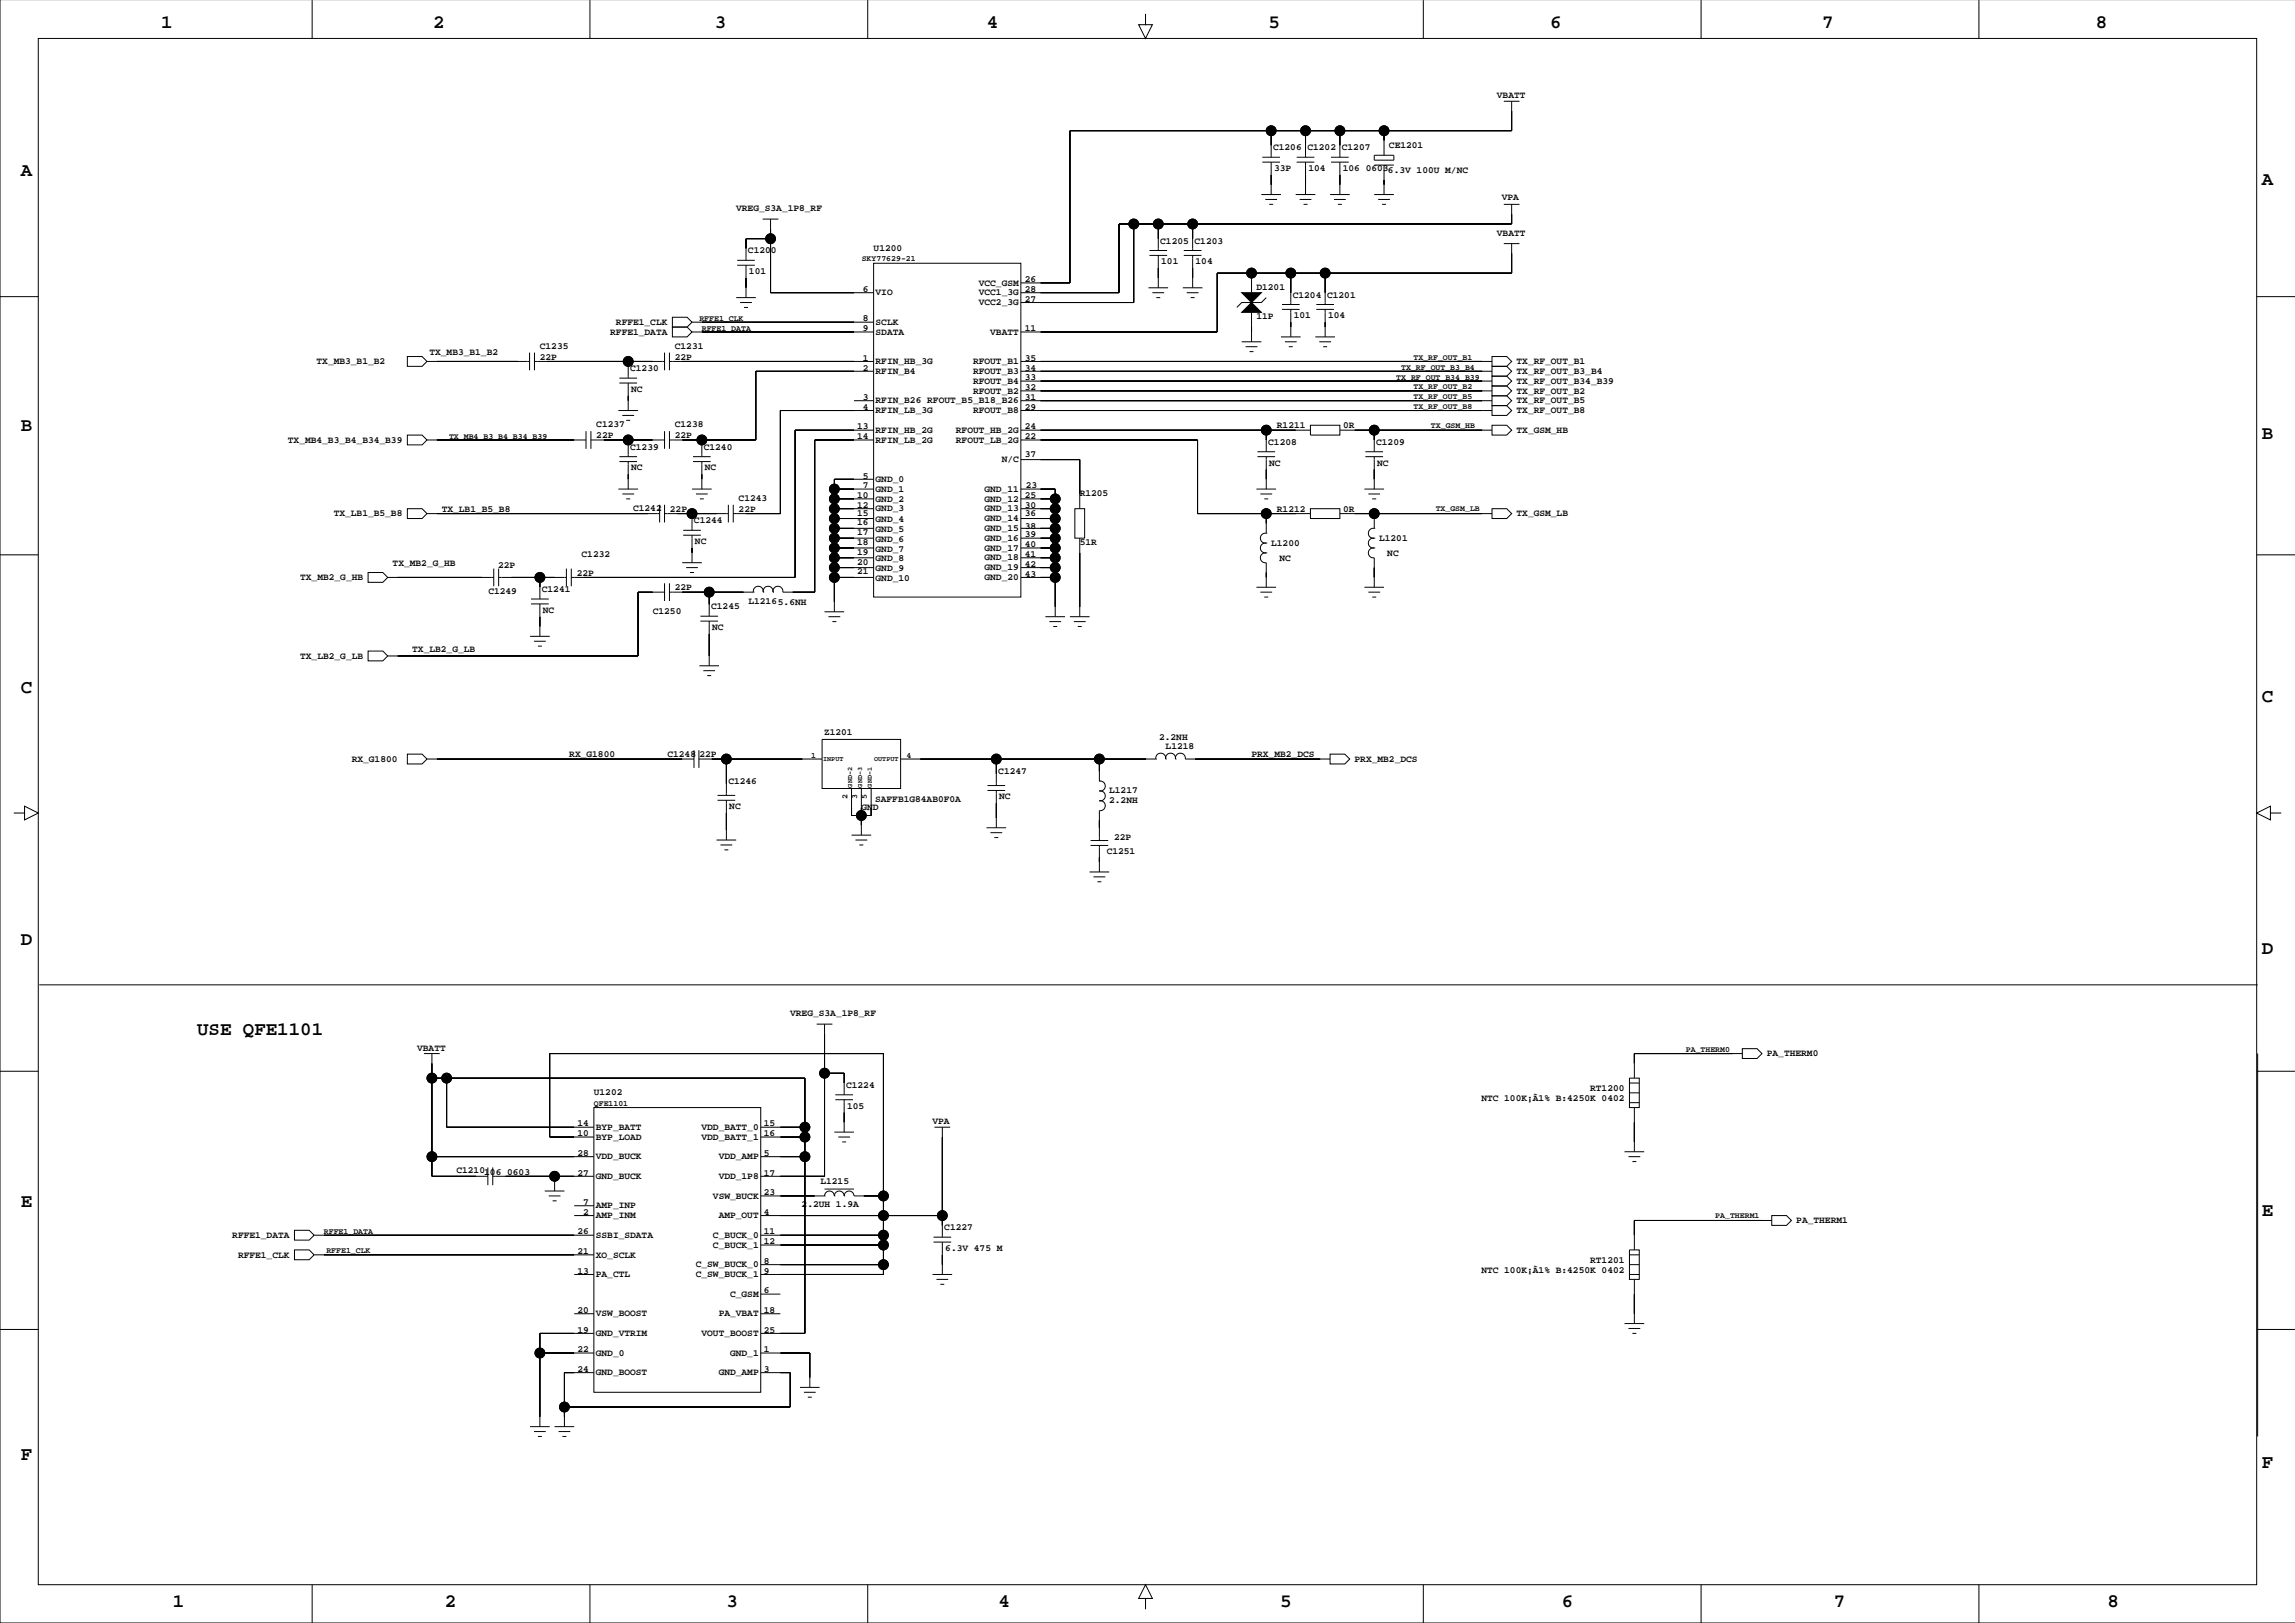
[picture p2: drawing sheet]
<svg xmlns="http://www.w3.org/2000/svg" width="594mm" height="420mm" viewBox="0 0 594 420" stroke-linecap="round" stroke-linejoin="round" font-family="sans-serif">
<defs><g id="words">
<g font-size="4.9">
<text x="41.7" y="7.3">1</text>
<text x="112" y="7.3">2</text>
<text x="184.9" y="7.3">3</text>
<text x="255.3" y="7.3">4</text>
<text x="328.1" y="7.3">5</text>
<text x="401" y="7.3">6</text>
<text x="471.4" y="7.3">7</text>
<text x="542.2" y="7.3">8</text>
<text x="5.4" y="45.6">A</text>
<text x="585.1" y="47.9">A</text>
<text x="5.4" y="111.4">B</text>
<text x="585.1" y="113.7">B</text>
<text x="5.4" y="179.2">C</text>
<text x="585.1" y="181.5">C</text>
<text x="5.4" y="244.4">D</text>
<text x="585.1" y="246.7">D</text>
<text x="51" y="267.8">USE QFE1101</text>
<text x="5.4" y="312.3">E</text>
<text x="585.1" y="314.5">E</text>
<text x="5.4" y="377.5">F</text>
<text x="585.1" y="379.8">F</text>
<text x="44.7" y="415.6">1</text>
<text x="115.1" y="415.6">2</text>
<text x="188" y="415.6">3</text>
<text x="258.3" y="415.6">4</text>
<text x="331.2" y="415.6">5</text>
<text x="404.1" y="415.6">6</text>
<text x="474.4" y="415.6">7</text>
<text x="545.3" y="415.6">8</text>
</g>
<g font-size="2.5">
<text x="387.3" y="25.4">VBATT</text>
<text x="329.4" y="38.9">C1206</text>
<text x="338.3" y="38.9">C1202</text>
<text x="347.1" y="38.9">C1207</text>
<text x="359.3" y="38.4">CE1201</text>
<text x="329.6" y="44.2">33P</text>
<text x="338.5" y="44.2">104</text>
<text x="347.4" y="44.2">106 06036.3V 100U M/NC</text>
<text x="388.5" y="51.8">VPA</text>
<text x="190.5" y="54.6">VREG_S3A_1P8_RF</text>
<text x="193.5" y="65.6">C1200</text>
<text x="226" y="64.8">U1200</text>
<text x="300.2" y="63">C1205</text>
<text x="309" y="63">C1203</text>
<text x="387.3" y="61">VBATT</text>
<text x="193.8" y="70.9">101</text>
<text x="300.4" y="68.3">101</text>
<text x="309.3" y="68.3">104</text>
<text x="223.3" y="75.5">6</text>
<text x="226.5" y="76.4">VIO</text>
<text x="253.2" y="73.9">VCC_GSM</text>
<text x="253.2" y="76.4">VCC1_3G</text>
<text x="265.1" y="75.5">28</text>
<text x="265.1" y="73">26</text>
<text x="325" y="75">D1201</text>
<text x="334.4" y="77">C1204</text>
<text x="343.3" y="77">C1201</text>
<text x="223.3" y="83.1">8</text>
<text x="253.2" y="78.9">VCC2_3G</text>
<text x="265.1" y="78.1">27</text>
<text x="325" y="82.6">11P</text>
<text x="334.7" y="82.3">101</text>
<text x="343.6" y="82.3">104</text>
<text x="157.9" y="86.6">RFFE1_DATA</text>
<text x="159.3" y="84">RFFE1_CLK</text>
<text x="223.3" y="85.7">9</text>
<text x="226.5" y="84">SCLK</text>
<text x="226.5" y="86.6">SDATA</text>
<text x="256.2" y="86.6">VBATT</text>
<text x="265.1" y="85.7">11</text>
<text x="81.9" y="94.2">TX_MB3_B1_B2</text>
<text x="111.1" y="91.8">TX_MB3_B1_B2</text>
<text x="139.7" y="93.1">22P</text>
<text x="139.7" y="90.2">C1235</text>
<text x="174.6" y="93.1">22P</text>
<text x="174.6" y="90.2">C1231</text>
<text x="223.3" y="95.8">2</text>
<text x="223.3" y="93.3">1</text>
<text x="226.5" y="94.2">RFIN_HB_3G</text>
<text x="251.7" y="94.2">RFOUT_B1</text>
<text x="265.1" y="93.3">35</text>
<text x="265.1" y="95.8">34</text>
<text x="392.3" y="94.2">TX_RF_OUT_B1</text>
<text x="163" y="96">C1230</text>
<text x="163.3" y="101.4">NC</text>
<text x="226.5" y="96.7">RFIN_B4</text>
<text x="251.7" y="101.8">RFOUT_B2</text>
<text x="251.7" y="99.3">RFOUT_B4</text>
<text x="251.7" y="96.7">RFOUT_B3</text>
<text x="265.1" y="98.4">33</text>
<text x="265.1" y="100.9">32</text>
<text x="392.3" y="99.3">TX_RF_OUT_B34_B39</text>
<text x="392.3" y="96.7">TX_RF_OUT_B3_B4</text>
<text x="392.3" y="101.8">TX_RF_OUT_B2</text>
<text x="223.3" y="106">4</text>
<text x="223.3" y="103.5">3</text>
<text x="226.5" y="104.3">RFIN_B26 RFOUT_B5_B18_B26</text>
<text x="226.5" y="106.9">RFIN_LB_3G</text>
<text x="251.7" y="106.9">RFOUT_B8</text>
<text x="265.1" y="103.5">31</text>
<text x="265.1" y="106">29</text>
<text x="392.3" y="106.9">TX_RF_OUT_B8</text>
<text x="392.3" y="104.3">TX_RF_OUT_B5</text>
<text x="154.3" y="113.4">22P</text>
<text x="154.3" y="110.5">C1237</text>
<text x="174.6" y="113.4">22P</text>
<text x="174.6" y="110.5">C1238</text>
<text x="221.8" y="113.6">14</text>
<text x="221.8" y="111.1">13</text>
<text x="226.5" y="112">RFIN_HB_2G</text>
<text x="247.3" y="112">RFOUT_HB_2G</text>
<text x="265.1" y="111.1">24</text>
<text x="265.1" y="113.6">22</text>
<text x="330.3" y="110.8">R1211</text>
<text x="347.5" y="110.8">0R</text>
<text x="392.3" y="112">TX_GSM_HB</text>
<text x="74.5" y="114.5">TX_MB4_B3_B4_B34_B39</text>
<text x="163" y="116.3">C1239</text>
<text x="182.1" y="116.3">C1240</text>
<text x="226.5" y="114.5">RFIN_LB_2G</text>
<text x="247.3" y="114.5">RFOUT_LB_2G</text>
<text x="259.1" y="119.6">N/C</text>
<text x="265.1" y="118.1">37</text>
<text x="328.1" y="115.1">C1208</text>
<text x="356" y="115.1">C1209</text>
<text x="163.3" y="121.7">NC</text>
<text x="182.3" y="121.7">NC</text>
<text x="223.3" y="123.8">5</text>
<text x="226.5" y="124.7">GND_0</text>
<text x="328.3" y="120.4">NC</text>
<text x="356.3" y="120.4">NC</text>
<text x="191.1" y="129.5">C1243</text>
<text x="221.8" y="131.4">12</text>
<text x="221.8" y="128.9">10</text>
<text x="223.3" y="126.3">7</text>
<text x="226.5" y="127.2">GND_1</text>
<text x="226.5" y="129.7">GND_2</text>
<text x="254.7" y="127.2">GND_11</text>
<text x="254.7" y="129.7">GND_12</text>
<text x="265.1" y="131.4">30</text>
<text x="265.1" y="128.9">25</text>
<text x="265.4" y="126.3">23</text>
<text x="279.3" y="128.3">R1205</text>
<text x="86.3" y="133.5">TX_LB1_B5_B8</text>
<text x="114.3" y="132.4">TX_LB1_B5_B8</text>
<text x="163.8" y="132.1">C1242</text>
<text x="173.3" y="132.4">22P</text>
<text x="179.5" y="135.4">C1244</text>
<text x="191.1" y="132.4">22P</text>
<text x="221.8" y="135.9">16</text>
<text x="221.8" y="133.4">15</text>
<text x="226.5" y="132.3">GND_3</text>
<text x="226.5" y="135.1">GND_4</text>
<text x="226.5" y="137.6">GND_5</text>
<text x="254.7" y="132.3">GND_13</text>
<text x="254.7" y="134.8">GND_14</text>
<text x="254.7" y="137.4">GND_15</text>
<text x="265.1" y="136.7">38</text>
<text x="265.1" y="133.4">36</text>
<text x="330.3" y="132.4">R1212</text>
<text x="347.5" y="132.4">0R</text>
<text x="392.3" y="133.5">TX_GSM_LB</text>
<text x="179.8" y="140.7">NC</text>
<text x="221.8" y="143.5">19</text>
<text x="221.8" y="141">18</text>
<text x="221.8" y="138.4">17</text>
<text x="226.5" y="140.1">GND_6</text>
<text x="226.5" y="142.7">GND_7</text>
<text x="254.7" y="139.9">GND_16</text>
<text x="254.7" y="142.4">GND_17</text>
<text x="265.1" y="141.6">40</text>
<text x="265.1" y="139">39</text>
<text x="279.3" y="141">51R</text>
<text x="328.9" y="141.3">L1200</text>
<text x="356.8" y="140">L1201</text>
<text x="358.9" y="143.8">NC</text>
<text x="101.6" y="146.4">TX_MB2_G_HB</text>
<text x="128.9" y="147">22P</text>
<text x="149.2" y="148.9">22P</text>
<text x="150.5" y="144.2">C1232</text>
<text x="221.8" y="148.6">21</text>
<text x="221.8" y="146.1">20</text>
<text x="226.5" y="145.2">GND_8</text>
<text x="226.5" y="147.8">GND_9</text>
<text x="254.7" y="145">GND_18</text>
<text x="254.7" y="147.5">GND_19</text>
<text x="265.1" y="149.2">43</text>
<text x="265.1" y="146.6">42</text>
<text x="265.1" y="144.1">41</text>
<text x="331" y="145.1">NC</text>
<text x="77.7" y="150.1">TX_MB2_G_HB</text>
<text x="126.3" y="153.7">C1249</text>
<text x="140.2" y="153.2">C1241</text>
<text x="174.6" y="152.7">22P</text>
<text x="226.5" y="150.3">GND_10</text>
<text x="254.7" y="150.1">GND_20</text>
<text x="140.4" y="158.5">NC</text>
<text x="168.9" y="158.8">C1250</text>
<text x="184" y="157.6">C1245</text>
<text x="193.6" y="156.2">L12165.6NH</text>
<text x="184.2" y="162.9">NC</text>
<text x="77.7" y="170.4">TX_LB2_G_LB</text>
<text x="106.7" y="168.6">TX_LB2_G_LB</text>
<text x="213.2" y="190.2">Z1201</text>
<text x="299.9" y="191.5">2.2NH</text>
<text x="91" y="197">RX_G1800</text>
<text x="147.3" y="195.9">RX_G1800</text>
<text x="172.7" y="195.8">C1248</text>
<text x="180.9" y="195.9">22P</text>
<text x="301.6" y="193.7">L1218</text>
<text x="323.8" y="195.9">PRX_MB2_DCS</text>
<text x="350.4" y="197">PRX_MB2_DCS</text>
<text x="188.4" y="202.9">C1246</text>
<text x="258.3" y="200.3">C1247</text>
<text x="188.7" y="209.3">NC</text>
<text x="222.8" y="209.5">GND</text>
<text x="226.4" y="207.5">SAFFB1G84AB0F0A</text>
<text x="258.5" y="206.7">NC</text>
<text x="287" y="205.1">L1217</text>
<text x="287" y="207.6">2.2NH</text>
<text x="286.3" y="221">C1251</text>
<text x="288.2" y="217.2">22P</text>
<text x="204.4" y="262.9">VREG_S3A_1P8_RF</text>
<text x="107.9" y="271.8">VBATT</text>
<text x="457.1" y="273.2">PA_THERM0</text>
<text x="218.9" y="281.4">C1224</text>
<text x="153.6" y="283.2">U1202</text>
<text x="219.2" y="286.7">105</text>
<text x="383.2" y="284.8">NTC 100K¡À1% B:4250K 0402</text>
<text x="411.4" y="282.2">RT1200</text>
<text x="149.4" y="293.9">10</text>
<text x="149.4" y="291.4">14</text>
<text x="154.1" y="292.3">BYP_BATT</text>
<text x="181.5" y="292.3">VDD_BATT_0</text>
<text x="197.6" y="293.9">16</text>
<text x="197.6" y="291.4">15</text>
<text x="241.2" y="290.8">VPA</text>
<text x="149.4" y="299">28</text>
<text x="154.1" y="294.8">BYP_LOAD</text>
<text x="154.1" y="299.9">VDD_BUCK</text>
<text x="181.5" y="294.8">VDD_BATT_1</text>
<text x="185.9" y="299.9">VDD_AMP</text>
<text x="197.6" y="299">5</text>
<text x="118.1" y="303.5">C1210106 0603</text>
<text x="149.4" y="304.1">27</text>
<text x="154.1" y="305">GND_BUCK</text>
<text x="185.9" y="305">VDD_1P8</text>
<text x="197.6" y="304.1">17</text>
<text x="150.9" y="311.7">7</text>
<text x="184.4" y="310">VSW_BUCK</text>
<text x="197.6" y="309.2">23</text>
<text x="212.3" y="306.4">L1215</text>
<text x="150.9" y="314.2">2</text>
<text x="154.1" y="312.6">AMP_INP</text>
<text x="154.1" y="315.1">AMP_INM</text>
<text x="185.9" y="315.1">AMP_OUT</text>
<text x="197.6" y="314.2">4</text>
<text x="207.4" y="312.1">2.2UH 1.9A</text>
<text x="464.7" y="316.4">PA_THERM1</text>
<text x="60.1" y="320.2">RFFE1_DATA</text>
<text x="149.4" y="319.3">26</text>
<text x="154.1" y="320.2">SSBI_SDATA</text>
<text x="184.4" y="320.2">C_BUCK_0</text>
<text x="184.4" y="322.7">C_BUCK_1</text>
<text x="197.6" y="321.9">12</text>
<text x="197.6" y="319.3">11</text>
<text x="244.3" y="318.2">C1227</text>
<text x="244.5" y="323.6">6.3V 475 M</text>
<text x="61.6" y="325.3">RFFE1_CLK</text>
<text x="149.4" y="329.5">13</text>
<text x="149.4" y="324.4">21</text>
<text x="154.1" y="325.3">XO_SCLK</text>
<text x="180" y="327.8">C_SW_BUCK_0</text>
<text x="197.6" y="329.5">9</text>
<text x="197.6" y="326.9">8</text>
<text x="383.2" y="329.2">NTC 100K¡À1% B:4250K 0402</text>
<text x="411.4" y="326.7">RT1201</text>
<text x="154.1" y="330.3">PA_CTL</text>
<text x="180" y="330.3">C_SW_BUCK_1</text>
<text x="188.9" y="335.4">C_GSM</text>
<text x="197.6" y="334.5">6</text>
<text x="149.4" y="339.6">20</text>
<text x="154.1" y="340.5">VSW_BOOST</text>
<text x="185.9" y="340.5">PA_VBAT</text>
<text x="197.6" y="339.6">18</text>
<text x="149.4" y="344.7">19</text>
<text x="154.1" y="345.6">GND_VTRIM</text>
<text x="181.5" y="345.6">VOUT_BOOST</text>
<text x="197.6" y="344.7">25</text>
<text x="149.4" y="349.8">22</text>
<text x="154.1" y="350.7">GND_0</text>
<text x="188.9" y="350.7">GND_1</text>
<text x="197.6" y="349.8">1</text>
<text x="149.4" y="354.9">24</text>
<text x="154.1" y="355.7">GND_BOOST</text>
<text x="185.9" y="355.7">GND_AMP</text>
<text x="197.6" y="354.9">3</text>
</g>
<g font-size="2.1">
<text x="222.9" y="67.5">SKY77629-21</text>
<text x="180.9" y="83">RFFE1_CLK</text>
<text x="181.6" y="85.5">RFFE1_DATA</text>
<text x="362.5" y="95.7">TX_RF_OUT_B3_B4</text>
<text x="365.7" y="93.1">TX_RF_OUT_B1</text>
<text x="361.2" y="98.2">TX_RF_OUT_B34_B39</text>
<text x="365.7" y="100.7">TX_RF_OUT_B2</text>
<text x="365.7" y="105.8">TX_RF_OUT_B8</text>
<text x="365.7" y="103.3">TX_RF_OUT_B5</text>
<text x="116.2" y="113.4">TX_MB4_B3_B4_B34_B39</text>
<text x="370.2" y="110.6">TX_GSM_HB</text>
<text x="371.4" y="132.2">TX_GSM_LB</text>
<text x="209.9" y="196">1</text>
<text x="234.5" y="196">4</text>
<text x="219.2" y="206.7" transform="rotate(-90 219.2 206.7)">2</text>
<text x="221.8" y="206.7" transform="rotate(-90 221.8 206.7)">3</text>
<text x="224.3" y="206.7" transform="rotate(-90 224.3 206.7)">5</text>
<text x="436.1" y="272.1">PA_THERM0</text>
<text x="153.6" y="286.1">QFE1101</text>
<text x="443.8" y="315">PA_THERM1</text>
<text x="83.8" y="319.1">RFFE1_DATA</text>
<text x="84.4" y="324.2">RFFE1_CLK</text>
</g>
<g font-size="1.8">
<text x="212.9" y="196.8">INPUT</text>
<text x="226.1" y="196.8">OUTPUT</text>
<text x="220.5" y="203.7" transform="rotate(-90 220.5 203.7)">GND-2</text>
<text x="223" y="203.7" transform="rotate(-90 223 203.7)">GND-3</text>
<text x="225.6" y="203.7" transform="rotate(-90 225.6 203.7)">GND-1</text>
</g>
</g></defs>
<g fill="none" stroke="#000" stroke-width=".26">
<path d="M0 -.1v419.9h593.8M9.9 9.9h573.9v400h-573.9zM80.8 0v9.9M152.6 0v9.9M224.5 0v9.9M296.4 3.6v2.8h1.7l-1.7 3.5-1.8-3.5h1.8M368.2 0v9.9M440.1 0v9.9M511.9 0v9.9M328.9 33.8v6.9M337.7 33.8v6.9M346.6 33.8v6.9"/>
<path d="M358.1 33.8v6.4M389 26.2h4.1M391.1 28.7h.1M391.1 26.2v7.6h-114.3v39.4h-12.7M197.3 56.7h4.1M199.3 59.2h.1M199.3 56.7v19h26.7M293.3 57.9v20.4h-29.2M299.7 57.9v6.9M308.5 57.9v6.9M326.3 50.3h5.1M326.6 41.9h4.5"/>
<path d="M326.6 40.7h4.5M327.3 51.6h3.1M328.3 52.9h1.1M328.9 47.8h.1M328.9 41.9v8.4M335.2 50.3h5.1M335.5 41.9h4.5M335.5 40.7h4.5M336.2 51.6h3.1M337.2 52.9h1.1M337.7 47.8h.1M337.7 41.9v8.4"/>
<path d="M344.1 50.3h5.1M344.3 41.9h4.6M344.3 40.7h4.6M345.1 51.6h3.1M346.1 52.9h1M346.6 47.8h.1M346.6 41.9v8.4M355.5 50.3h5.1M355.5 40.2h5.1v1.2h-5.1zM355.5 42.7h5.1M356.5 51.6h3.1M357.6 52.9h1"/>
<path d="M358.1 47.8h.1M358.1 42.7v7.6M389 52.9h4.1M391.1 55.4h.1M391.1 52.9v5h-101.6v17.8h-25.4M0 76.7h9.9M190.5 77h5M190.7 68.6h4.6M190.7 67.3h4.6M191.5 78.3h3M192.5 79.5h1M193 74.4h.1"/>
<path d="M193 68.6v8.4M199.3 61.7h-6.3v5.6M226 68.1h38.1v86.3h-38.1zM297.1 74.4h5.1M297.4 66.1h4.5M297.4 64.8h4.5M298.1 75.7h3.1M299.1 77h1.1M299.7 71.9h.1M299.7 66.1v8.3M306 74.4h5.1M306.3 66.1h4.5"/>
<path d="M306.3 64.8h4.5M307 75.7h3.1M308 77h1M308.5 71.9h.1M308.5 66.1v8.3M323.8 70.6v5.1M327.6 77l-1.3 1.3h-5.1l-1.2 1.2M331.6 78.8h4.6M333.9 70.6v8.2M340.5 78.8h4.6M342.8 70.6v8.2M389 63h4.1"/>
<path d="M391.1 65.6h.1M391.1 63v7.6h-76.2v15.3h-50.8M583.8 76.7h9.9M105.4 92.2h3.8l1.3 1.3-1.3 1.3h-3.8zM110.5 93.5h26.5M137 91.2v4.6M138.3 93.5h33.6M138.3 91.2v4.6M160.2 99.1h4.6M160.2 97.8h4.6M162.5 93.5v4.3M162.5 99.1v7.1"/>
<path d="M171.9 91.2v4.6M173.2 93.5h52.8M173.2 91.2v4.6M174 82.1h3.8l1.2 1.2-1.2 1.3h-3.8zM174 84.6h3.8l1.2 1.3-1.2 1.2h-3.8zM179 83.3h47M179 85.9h47M226 96h-30.5v17.8h-22.3M264.1 98.6h121.9M264.1 96h121.9M264.1 93.5h121.9M321.2 88.4h5.1"/>
<path d="M322.3 89.7h3M323.3 91h1M323.8 85.9h.1M323.8 80.8v7.6M331.4 87.1h5.1M331.6 80h4.6M332.4 88.4h3.1M333.4 89.7h1M333.9 84.6h.1M333.9 80v7.1M340.3 87.1h5.1M340.5 80h4.6"/>
<path d="M341.3 88.4h3M342.3 89.7h1M342.8 84.6h.1M342.8 80v7.1M386 97.3h3.8l1.3 1.3-1.3 1.2h-3.8zM386 94.8h3.8l1.3 1.2-1.3 1.3h-3.8zM386 92.2h3.8l1.3 1.3-1.3 1.3h-3.8zM386 99.8h3.8l1.3 1.3-1.3 1.3h-3.8zM105.4 112.5h3.8l1.3 1.3-1.3 1.3h-3.8zM110.5 113.8h41.1M151.6 111.5v4.6M152.9 113.8h19"/>
<path d="M152.9 111.5v4.6M160 106.2h5.1M160.2 118.1h4.6M160.2 119.4h4.6M161 107.5h3M162 108.7h1M162.5 103.6h.1M162.5 113.8v4.3M162.5 119.4v7.1M171.9 111.5v4.6M173.2 111.5v4.6M179.3 118.1h4.6"/>
<path d="M179.3 119.4h4.6M181.6 113.8v4.3M181.6 119.4v7.1M220.9 103.6h5.1M226 113.8h-15.2v39.4h-8.3a1.29 1.29 0 0 0-1.3-1.6 1.29 1.29 0 0 0-1.2 1.6M226 106.2h-24.1v26.7h-12.2M226 111.3h-20.3v38.1h-57.9M264.1 113.8h45.7v19.1h29.2M264.1 111.3h74.9M264.1 103.6h121.9M264.1 106.2h121.9M264.1 101.1h121.9"/>
<path d="M264.1 118.9h15.2v12.7M325.3 118.1h4.6M325.3 116.9h4.6M327.6 111.3v5.6M327.6 118.1v8.4M339 110h7.6v2.5h-7.6zM346.6 111.3h39.4M353.2 118.1h4.6M353.2 116.9h4.6M355.5 111.3v5.6M355.5 118.1v8.4M386 110h3.8l1.3 1.3-1.3 1.2h-3.8z"/>
<path d="M386 104.9h3.8l1.3 1.3-1.3 1.3h-3.8zM386 102.4h3.8l1.3 1.2-1.3 1.3h-3.8zM105.4 131.6h3.8l1.3 1.3-1.3 1.2h-3.8zM110.5 132.9h60.1M160 126.5h5.1M161 127.8h3M162 129h1M162.5 124h.1M170.6 130.6v4.5M171.9 132.9h16.5M171.9 130.6v4.5M176.7 138.4h4.6"/>
<path d="M176.7 137.2h4.6M179 132.9v4.3M179 138.4v7.1M179 126.5h5.1M180 127.8h3.1M181.1 129h1M181.6 124h.1M188.4 130.6v4.5M189.7 130.6v4.5M215.9 126.5h10.1M215.9 129h10.1M215.9 131.6h10.1"/>
<path d="M215.9 134.1h10.1M215.9 136.7h10.1M215.9 139.2h10.1M226 124h-10.1v34.2M264.1 126.5h8.9v33M264.1 129h8.9M264.1 131.6h8.9M264.1 134.1h8.9M264.1 136.7h8.9M264.1 139.2h8.9M278.1 131.6h2.5v7.6h-2.5zM279.3 139.2v20.3"/>
<path d="M325 126.5h5.1M326.1 127.8h3M327.1 129h1M327.6 137.9a1.29 1.29 0 0 0-1.5 1.3 1.29 1.29 0 0 0 1.5 1.3M327.6 124h.1M327.6 137.9h.1M327.6 132.9v5M339 131.6h7.6v2.5h-7.6zM346.6 132.9h39.4M353 126.5h5.1M354 127.8h3M355 129h1"/>
<path d="M355.5 136.7a1.29 1.29 0 0 0-1.5 1.2 1.29 1.29 0 0 0 1.5 1.3M355.5 139.2a1.29 1.29 0 0 0-1.5 1.3 1.29 1.29 0 0 0 1.5 1.2M355.5 124h.1M355.5 136.7h.1M355.5 139.2h.1M355.5 132.9v3.8M386 131.6h3.8l1.3 1.3-1.3 1.2h-3.8zM0 143.5h9.9M95.2 148.1h3.8l1.3 1.3-1.3 1.2h-3.8zM100.3 149.4h27.4M127.7 147.1v4.5M129 149.4h17.5"/>
<path d="M129 147.1v4.5M137.4 156.2h4.6M137.4 154.9h4.6M139.7 149.4v5.5M139.7 156.2v8.4M146.5 147.1v4.5M147.8 147.1v4.5M171.9 153.2h-6.8v16.5h-64.8M171.9 150.9v4.6M173.2 153.2h21.7M173.2 150.9v4.6M176.5 145.5h5.1"/>
<path d="M177.5 146.8h3.1M178.5 148.1h1M179 143h.1M181.2 159.4h4.6M183.5 153.2v6.2M194.9 153.2a1.29 1.29 0 0 1 1.3-1.6 1.29 1.29 0 0 1 1.2 1.6M194.9 153.2h.1M197.4 153.2a1.29 1.29 0 0 1 1.3-1.6 1.29 1.29 0 0 1 1.3 1.6M197.4 153.2h.1M200 153.2h.1M213.3 158.2h5.1M214.3 159.5h3.1"/>
<path d="M215.9 155.7h.1M215.9 146.8h10.1M215.9 141.7h10.1M215.9 144.3h10.1M215.9 149.4h10.1M264.1 146.8h8.9M264.1 141.7h8.9M264.1 144.3h8.9M264.1 149.4h8.9M270.4 159.5h5.1M273 157h.1M276.8 159.5h5.1"/>
<path d="M279.3 157h.1M325 151.9h5.1M326.1 153.2h3M327.1 154.4h1M327.6 140.5a1.29 1.29 0 0 0-1.5 1.2 1.29 1.29 0 0 0 1.5 1.3M327.6 143a1.29 1.29 0 0 0-1.5 1.3 1.29 1.29 0 0 0 1.5 1.2v6.4M327.6 149.4h.1M327.6 140.5h.1M327.6 143h.1M353 151.9h5.1M354 153.2h3M355 154.4h1"/>
<path d="M355.5 141.7a1.29 1.29 0 0 0-1.5 1.3 1.29 1.29 0 0 0 1.5 1.3v7.6M355.5 149.4h.1M355.5 141.7h.1M583.8 143.5h9.9M95.2 168.4h3.8l1.3 1.3-1.3 1.2h-3.8zM137.1 164.6h5.1M138.1 165.9h3.1M139.2 167.1h1M139.7 162.1h.1M180.9 172.2h5.1M181.2 160.7h4.6M181.9 173.5h3.1"/>
<path d="M183 174.8h1M183.5 169.7h.1M183.5 160.7v11.5M215.3 160.8h1.1M271.5 160.8h3M272.5 162.1h1M277.8 160.8h3.1M278.8 162.1h1M105.4 195.1h3.8l1.3 1.2-1.3 1.3h-3.8zM110.5 196.3h69M179.5 194.1v4.5M180.8 196.3h31.9"/>
<path d="M180.8 194.1v4.5M187.9 196.3v9.4M189.5 188.8h.1M212.7 191.3h20.3v12.7h-20.3zM233 196.3h66M257.8 196.3v6.9M284.4 196.3v5.8M299 196.3a1.29 1.29 0 0 1 1.3-1.5 1.29 1.29 0 0 1 1.3 1.5M299 196.3h.1M301.6 196.3a1.29 1.29 0 0 1 1.2-1.5 1.29 1.29 0 0 1 1.3 1.5M301.6 196.3h.1M304.1 196.3a1.29 1.29 0 0 1 1.3-1.5 1.29 1.29 0 0 1 1.2 1.5h37.5"/>
<path d="M304.1 196.3h.1M344.1 195.1h3.8l1.3 1.2-1.3 1.3h-3.8zM3.6 210.3h2.7v-1.8l3.6 1.8-3.6 1.8v-1.8M185.4 217.3h5.1M185.6 207h4.6M185.6 205.7h4.6M186.4 218.6h3M187.4 219.8h1M187.9 214.7h.1M187.9 207v10.3M220.3 216h5.1M220.3 204v6.9h5.1v-6.9"/>
<path d="M221.3 217.3h3.1M222.3 218.6h1M222.8 213.5h.1M222.8 204v12M255.2 214.1h5.1M255.5 204.5h4.5M255.5 203.2h4.5M256.2 215.4h3.1M257.2 216.7h1.1M257.8 211.6h.1M257.8 204.5v9.6M282.1 217.4h4.6"/>
<path d="M282.1 218.7h4.6M284.4 202.1h.1M284.4 204.6h.1M284.4 207.1h.1M284.4 218.7v6.8M284.4 202a1.29 1.29 0 0 1 1.5 1.3 1.29 1.29 0 0 1-1.5 1.3M284.4 204.6a1.29 1.29 0 0 1 1.5 1.3 1.29 1.29 0 0 1-1.5 1.2M284.4 207.1a1.29 1.29 0 0 1 1.5 1.3 1.29 1.29 0 0 1-1.5 1.3v7.7M587.4 210.3v-1.8l-3.6 1.8 3.6 1.8v-1.8h2.8M281.9 225.5h5.1M282.9 226.8h3M283.9 228.1h1"/>
<path d="M284.4 223h.1M10.2 254.7h573.9M0 277.1h9.9M109.7 272.5h4.1M111.7 275.1h.1M111.7 278.9h96.5v66h-11.4M111.7 272.5v31.8h14.5M115.5 278.9v12.7h38.1M211.3 264.9h4M213.3 267.4h.1M213.3 264.9v39.4h-16.5M213.3 277.6h5.1v5.6"/>
<path d="M421.5 278.9h2.6v7.6h-2.6zM450.7 271.2h3.9l1.2 1.3-1.2 1.3h-3.9zM450.7 272.5h-27.9v6.4M583.8 277.1h9.9M584.1 272.5v99.1M111.7 299.2h41.9M153.6 286.5h43.2v73.6h-43.2zM153.6 294.1h-11.4v-21.6h86.3v57.2h-31.7M196.8 291.6h11.4M196.8 294.1h11.4M196.8 299.2h11.4M215.9 292.8h5"/>
<path d="M216.1 284.5h4.6M216.1 283.2h4.6M216.9 294.1h3M217.9 295.4h1M218.4 290.3h.1M218.4 284.5v8.3M241.8 291.6h4M243.8 294.1h.1M243.8 291.6v28.4M399.4 289.8h.1M420.3 297.9h5.1M421.3 299.2h3"/>
<path d="M421.5 280.1h2.6M421.5 282.7h2.6M421.5 285.2h2.6M422.8 295.4h.1M422.8 286.5v11.4M76.2 318.2h3.8l1.3 1.3-1.3 1.3h-3.8zM81.3 319.5h72.3M126.2 302v4.5M127.5 304.3h26.1M127.5 302v4.5M140.9 308.1h5.1M142 309.3h3"/>
<path d="M143 310.6h1M143.5 305.5h.1M143.5 304.3v3.8M148.6 311.9h5M148.6 314.4h5M196.8 319.5h31.7M196.8 309.3h16.5M196.8 314.4h47M213.3 309.3h.1M213.3 309.3a1.27 1.27 0 0 1 1.3-1.2 1.27 1.27 0 0 1 1.3 1.2M213.3 307.6h7.6M215.9 309.3h.1"/>
<path d="M215.9 309.3a1.27 1.27 0 0 1 1.2-1.2 1.27 1.27 0 0 1 1.3 1.2M218.4 309.3h.1M218.4 309.3a1.27 1.27 0 0 1 1.3-1.2 1.27 1.27 0 0 1 1.2 1.2h7.6M422.3 300.5h1M439.9 306.7h.1M458.4 314.4h3.8l1.2 1.3-1.2 1.3h-3.8zM458.4 315.7h-35.6v7.6M474.2 304.1h.1M76.2 323.3h3.8l1.3 1.3-1.3 1.2h-3.8zM81.3 324.6h72.3M148.6 329.7h5M148.6 339.8h5"/>
<path d="M196.8 327.1h31.7M196.8 339.8h5.1M196.8 322h31.7M196.8 334.7h5.1M241.2 329.7h5.1M241.5 321.3h4.6M241.5 320h4.6M242.3 330.9h3M243.3 332.2h1M243.8 327.1h.1M243.8 321.3v8.4M399.4 334.3h.1"/>
<path d="M421.5 323.3h2.6v7.6h-2.6zM421.5 324.6h2.6M421.5 327.1h2.6M421.5 329.7h2.6M422.8 339.8h.1M422.8 330.9v11.5M0 343.9h9.9M139.7 350h13.9M153.6 344.9h-13.9v24.1M153.6 355.1h-7.6v13.9M196.8 350h12.7v8.9M196.8 355.1h7.6v8.8h-58.4"/>
<path d="M207 358.9h5M209.5 356.3h.1M420.3 342.4h5.1M421.3 343.6h3M422.3 344.9h1M583.8 343.9h9.9M137.1 369h5.1M138.1 370.3h3.1M139.2 371.6h1M139.7 366.5h.1M143.5 369h5.1M144.5 370.3h3"/>
<path d="M145.5 371.6h1M146 366.5h.1M208 360.1h3M209 361.4h1M80.8 409.9v9.9M152.6 409.9v9.9M224.5 409.9v9.9M296.4 413.5h1.7l-1.7-3.6-1.8 3.6h1.8v2.8M368.2 409.9v9.9M440.1 409.9v9.9M511.9 409.9v9.9"/>
<circle cx="328.9" cy="33.8" r="1.27"/>
<circle cx="337.7" cy="33.8" r="1.27"/>
<circle cx="346.6" cy="33.8" r="1.27"/>
<circle cx="358.1" cy="33.8" r="1.27"/>
<circle cx="293.3" cy="57.9" r="1.27"/>
<circle cx="299.7" cy="57.9" r="1.27"/>
<circle cx="308.5" cy="57.9" r="1.27"/>
<circle cx="199.3" cy="61.7" r="1.27"/>
<circle cx="323.8" cy="70.6" r="1.27"/>
<circle cx="333.9" cy="70.6" r="1.27"/>
<circle cx="342.8" cy="70.6" r="1.27"/>
<circle cx="162.5" cy="93.5" r="1.27"/>
<circle cx="162.5" cy="113.8" r="1.27"/>
<circle cx="181.6" cy="113.8" r="1.27"/>
<circle cx="327.6" cy="111.3" r="1.27"/>
<circle cx="355.5" cy="111.3" r="1.27"/>
<circle cx="179" cy="132.9" r="1.27"/>
<circle cx="215.9" cy="134.1" r="1.27"/>
<circle cx="215.9" cy="126.5" r="1.27"/>
<circle cx="215.9" cy="131.6" r="1.27"/>
<circle cx="215.9" cy="129" r="1.27"/>
<circle cx="215.9" cy="139.2" r="1.27"/>
<circle cx="215.9" cy="136.7" r="1.27"/>
<circle cx="273" cy="134.1" r="1.27"/>
<circle cx="273" cy="136.7" r="1.27"/>
<circle cx="273" cy="131.6" r="1.27"/>
<circle cx="273" cy="139.2" r="1.27"/>
<circle cx="273" cy="129" r="1.27"/>
<circle cx="327.6" cy="132.9" r="1.27"/>
<circle cx="355.5" cy="132.9" r="1.27"/>
<circle cx="139.7" cy="149.4" r="1.27"/>
<circle cx="183.5" cy="153.2" r="1.27"/>
<circle cx="215.9" cy="141.7" r="1.27"/>
<circle cx="215.9" cy="149.4" r="1.27"/>
<circle cx="215.9" cy="144.3" r="1.27"/>
<circle cx="215.9" cy="146.8" r="1.27"/>
<circle cx="273" cy="141.7" r="1.27"/>
<circle cx="273" cy="144.3" r="1.27"/>
<circle cx="273" cy="146.8" r="1.27"/>
<circle cx="273" cy="149.4" r="1.27"/>
<circle cx="187.9" cy="196.3" r="1.27"/>
<circle cx="257.8" cy="196.3" r="1.27"/>
<circle cx="284.4" cy="196.3" r="1.27"/>
<circle cx="222.8" cy="210.9" r="1.27"/>
<circle cx="111.7" cy="278.9" r="1.27"/>
<circle cx="115.5" cy="278.9" r="1.27"/>
<circle cx="213.3" cy="277.6" r="1.27"/>
<circle cx="111.7" cy="299.2" r="1.27"/>
<circle cx="208.2" cy="294.1" r="1.27"/>
<circle cx="208.2" cy="291.6" r="1.27"/>
<circle cx="208.2" cy="299.2" r="1.27"/>
<circle cx="143.5" cy="304.3" r="1.27"/>
<circle cx="228.5" cy="309.3" r="1.27"/>
<circle cx="228.5" cy="314.4" r="1.27"/>
<circle cx="228.5" cy="319.5" r="1.27"/>
<circle cx="243.8" cy="314.4" r="1.27"/>
<circle cx="228.5" cy="322" r="1.27"/>
<circle cx="228.5" cy="327.1" r="1.27"/>
<circle cx="139.7" cy="350" r="1.27"/>
<circle cx="146" cy="363.9" r="1.27"/>
</g>
<g fill="#000" stroke="#000" stroke-width=".26">
<path d="M276.8 33.8v39.4z" fill-rule="evenodd"/>
<path d="M328.9 33.8v3.8z" fill-rule="evenodd"/>
<path d="M276.8 33.8h52.1z" fill-rule="evenodd"/>
<path d="M337.7 33.8v3.8z" fill-rule="evenodd"/>
<path d="M328.9 33.8h8.8z" fill-rule="evenodd"/>
<path d="M346.6 33.8v3.8z" fill-rule="evenodd"/>
<path d="M337.7 33.8h8.9z" fill-rule="evenodd"/>
<path d="M358.1 33.8v2.6z" fill-rule="evenodd"/>
<path d="M346.6 33.8h11.5z" fill-rule="evenodd"/>
<path d="M391.1 28.7v5.1z" fill-rule="evenodd"/>
<path d="M358.1 33.8h33z" fill-rule="evenodd"/>
<path d="M199.3 59.2v2.5z" fill-rule="evenodd"/>
<path d="M289.5 57.9v17.8z" fill-rule="evenodd"/>
<path d="M293.3 57.9v20.4z" fill-rule="evenodd"/>
<path d="M289.5 57.9h3.8z" fill-rule="evenodd"/>
<path d="M293.3 57.9h6.4z" fill-rule="evenodd"/>
<path d="M299.7 57.9v3.8z" fill-rule="evenodd"/>
<path d="M308.5 57.9v3.8z" fill-rule="evenodd"/>
<path d="M299.7 57.9h8.8z" fill-rule="evenodd"/>
<path d="M328.9 45.2v2.6z" fill-rule="evenodd"/>
<path d="M337.7 45.2v2.6z" fill-rule="evenodd"/>
<path d="M346.6 45.2v2.6z" fill-rule="evenodd"/>
<path d="M358.1 46.5v1.3z" fill-rule="evenodd"/>
<path d="M308.5 57.9h82.6z" fill-rule="evenodd"/>
<path d="M391.1 55.4v2.5z" fill-rule="evenodd"/>
<path d="M193 71.9v2.5z" fill-rule="evenodd"/>
<path d="M193 61.7v2.6z" fill-rule="evenodd"/>
<path d="M193 61.7h6.3z" fill-rule="evenodd"/>
<path d="M199.3 61.7v14z" fill-rule="evenodd"/>
<path d="M199.3 75.7h21.6z" fill-rule="evenodd"/>
<path d="M269.2 73.2h7.6z" fill-rule="evenodd"/>
<path d="M269.2 75.7h20.3z" fill-rule="evenodd"/>
<path d="M269.2 78.3h24.1z" fill-rule="evenodd"/>
<path d="M299.7 69.4v2.5z" fill-rule="evenodd"/>
<path d="M308.5 69.4v2.5z" fill-rule="evenodd"/>
<path d="M314.9 70.6v15.3z" fill-rule="evenodd"/>
<path d="M321.2 75.7h5.1l-2.5 2.6z" fill-rule="evenodd"/>
<path d="M321.2 80.8l2.6-2.5 2.5 2.5z" fill-rule="evenodd"/>
<path d="M314.9 70.6h8.9z" fill-rule="evenodd"/>
<path d="M323.8 70.6v1.3z" fill-rule="evenodd"/>
<path d="M333.9 70.6v5.1z" fill-rule="evenodd"/>
<path d="M323.8 70.6h10.1z" fill-rule="evenodd"/>
<path d="M342.8 70.6v5.1z" fill-rule="evenodd"/>
<path d="M333.9 70.6h8.9z" fill-rule="evenodd"/>
<path d="M391.1 65.6v5z" fill-rule="evenodd"/>
<path d="M342.8 70.6h48.3z" fill-rule="evenodd"/>
<path d="M113 93.5h21z" fill-rule="evenodd"/>
<path d="M141.6 93.5h20.9z" fill-rule="evenodd"/>
<path d="M162.5 93.5v1.3z" fill-rule="evenodd"/>
<path d="M162.5 93.5h6.4z" fill-rule="evenodd"/>
<path d="M176.5 93.5h5.1z" fill-rule="evenodd"/>
<path d="M195.5 96v17.8z" fill-rule="evenodd"/>
<path d="M181.6 85.9h39.3z" fill-rule="evenodd"/>
<path d="M181.6 83.3h39.3z" fill-rule="evenodd"/>
<path d="M195.5 96h25.4z" fill-rule="evenodd"/>
<path d="M181.6 93.5h39.3z" fill-rule="evenodd"/>
<path d="M269.2 85.9h45.7z" fill-rule="evenodd"/>
<path d="M323.8 84.6v1.3z" fill-rule="evenodd"/>
<path d="M333.9 83.3v1.3z" fill-rule="evenodd"/>
<path d="M342.8 83.3v1.3z" fill-rule="evenodd"/>
<path d="M269.2 96h114.3z" fill-rule="evenodd"/>
<path d="M269.2 93.5h114.3z" fill-rule="evenodd"/>
<path d="M269.2 98.6h114.3z" fill-rule="evenodd"/>
<path d="M113 113.8h35.6z" fill-rule="evenodd"/>
<path d="M162.5 102.4v1.2z" fill-rule="evenodd"/>
<path d="M156.2 113.8h6.3z" fill-rule="evenodd"/>
<path d="M162.5 113.8v1.3z" fill-rule="evenodd"/>
<path d="M162.5 113.8h6.4z" fill-rule="evenodd"/>
<path d="M176.5 113.8h5.1z" fill-rule="evenodd"/>
<path d="M181.6 113.8v1.3z" fill-rule="evenodd"/>
<path d="M181.6 113.8h13.9z" fill-rule="evenodd"/>
<path d="M201.9 106.2v26.7z" fill-rule="evenodd"/>
<path d="M205.7 111.3v38.1z" fill-rule="evenodd"/>
<path d="M210.8 113.8v39.4z" fill-rule="evenodd"/>
<path d="M210.8 113.8h10.1z" fill-rule="evenodd"/>
<path d="M201.9 106.2h19z" fill-rule="evenodd"/>
<path d="M205.7 111.3h15.2z" fill-rule="evenodd"/>
<path d="M269.2 118.9h10.1z" fill-rule="evenodd"/>
<path d="M279.3 118.9v8.9z" fill-rule="evenodd"/>
<path d="M309.8 113.8v19.1z" fill-rule="evenodd"/>
<path d="M269.2 113.8h40.6z" fill-rule="evenodd"/>
<path d="M269.2 111.3h58.4z" fill-rule="evenodd"/>
<path d="M327.6 111.3v2.5z" fill-rule="evenodd"/>
<path d="M327.6 111.3h7.6z" fill-rule="evenodd"/>
<path d="M355.5 111.3v2.5z" fill-rule="evenodd"/>
<path d="M350.4 111.3h5.1z" fill-rule="evenodd"/>
<path d="M355.5 111.3h28z" fill-rule="evenodd"/>
<path d="M269.2 106.2h114.3z" fill-rule="evenodd"/>
<path d="M269.2 103.6h114.3z" fill-rule="evenodd"/>
<path d="M269.2 101.1h114.3z" fill-rule="evenodd"/>
<path d="M162.5 122.7v1.3z" fill-rule="evenodd"/>
<path d="M113 132.9h54.6z" fill-rule="evenodd"/>
<path d="M175.2 132.9h3.8z" fill-rule="evenodd"/>
<path d="M179 132.9v1.2z" fill-rule="evenodd"/>
<path d="M181.6 122.7v1.3z" fill-rule="evenodd"/>
<path d="M179 132.9h6.4z" fill-rule="evenodd"/>
<path d="M193 132.9h8.9z" fill-rule="evenodd"/>
<path d="M215.9 124v2.5z" fill-rule="evenodd"/>
<path d="M215.9 126.5v2.5z" fill-rule="evenodd"/>
<path d="M215.9 129v2.6z" fill-rule="evenodd"/>
<path d="M215.9 131.6v2.5z" fill-rule="evenodd"/>
<path d="M215.9 134.1v2.6z" fill-rule="evenodd"/>
<path d="M215.9 136.7v2.5z" fill-rule="evenodd"/>
<path d="M215.9 139.2v2.5z" fill-rule="evenodd"/>
<path d="M215.9 136.7h5z" fill-rule="evenodd"/>
<path d="M215.9 134.1h5z" fill-rule="evenodd"/>
<path d="M215.9 131.6h5z" fill-rule="evenodd"/>
<path d="M215.9 129h5z" fill-rule="evenodd"/>
<path d="M215.9 126.5h5z" fill-rule="evenodd"/>
<path d="M215.9 124h5z" fill-rule="evenodd"/>
<path d="M215.9 139.2h5z" fill-rule="evenodd"/>
<path d="M269.2 136.7h3.8z" fill-rule="evenodd"/>
<path d="M269.2 134.1h3.8z" fill-rule="evenodd"/>
<path d="M269.2 131.6h3.8z" fill-rule="evenodd"/>
<path d="M269.2 129h3.8z" fill-rule="evenodd"/>
<path d="M269.2 126.5h3.8z" fill-rule="evenodd"/>
<path d="M273 126.5v2.5z" fill-rule="evenodd"/>
<path d="M273 129v2.6z" fill-rule="evenodd"/>
<path d="M273 131.6v2.5z" fill-rule="evenodd"/>
<path d="M273 134.1v2.6z" fill-rule="evenodd"/>
<path d="M273 136.7v2.5z" fill-rule="evenodd"/>
<path d="M273 139.2v2.5z" fill-rule="evenodd"/>
<path d="M269.2 139.2h3.8z" fill-rule="evenodd"/>
<path d="M327.6 121.4v2.6z" fill-rule="evenodd"/>
<path d="M327.6 132.9v2.5z" fill-rule="evenodd"/>
<path d="M309.8 132.9h17.8z" fill-rule="evenodd"/>
<path d="M327.6 132.9h7.6z" fill-rule="evenodd"/>
<path d="M355.5 121.4v2.6z" fill-rule="evenodd"/>
<path d="M350.4 132.9h5.1z" fill-rule="evenodd"/>
<path d="M355.5 132.9v1.2z" fill-rule="evenodd"/>
<path d="M355.5 132.9h28z" fill-rule="evenodd"/>
<path d="M102.8 149.4h21.9z" fill-rule="evenodd"/>
<path d="M139.7 159.5v2.6z" fill-rule="evenodd"/>
<path d="M132.3 149.4h7.4z" fill-rule="evenodd"/>
<path d="M139.7 149.4v2.5z" fill-rule="evenodd"/>
<path d="M139.7 149.4h3.8z" fill-rule="evenodd"/>
<path d="M156.2 149.4h15.2z" fill-rule="evenodd"/>
<path d="M151.1 149.4h5.1z" fill-rule="evenodd"/>
<path d="M165.1 153.2v16.5z" fill-rule="evenodd"/>
<path d="M165.1 153.2h3.8z" fill-rule="evenodd"/>
<path d="M179 141.7v1.3z" fill-rule="evenodd"/>
<path d="M183.5 153.2v3.1z" fill-rule="evenodd"/>
<path d="M176.5 153.2h7z" fill-rule="evenodd"/>
<path d="M183.5 153.2h8.9z" fill-rule="evenodd"/>
<path d="M171.4 149.4h34.3z" fill-rule="evenodd"/>
<path d="M205.1 153.2h5.7z" fill-rule="evenodd"/>
<path d="M215.9 149.4v6.3z" fill-rule="evenodd"/>
<path d="M215.9 146.8v2.6z" fill-rule="evenodd"/>
<path d="M215.9 144.3v2.5z" fill-rule="evenodd"/>
<path d="M215.9 141.7v2.6z" fill-rule="evenodd"/>
<path d="M215.9 149.4h5z" fill-rule="evenodd"/>
<path d="M215.9 146.8h5z" fill-rule="evenodd"/>
<path d="M215.9 144.3h5z" fill-rule="evenodd"/>
<path d="M215.9 141.7h5z" fill-rule="evenodd"/>
<path d="M269.2 149.4h3.8z" fill-rule="evenodd"/>
<path d="M273 149.4v7.6z" fill-rule="evenodd"/>
<path d="M273 146.8v2.6z" fill-rule="evenodd"/>
<path d="M269.2 146.8h3.8z" fill-rule="evenodd"/>
<path d="M273 144.3v2.5z" fill-rule="evenodd"/>
<path d="M269.2 144.3h3.8z" fill-rule="evenodd"/>
<path d="M273 141.7v2.6z" fill-rule="evenodd"/>
<path d="M269.2 141.7h3.8z" fill-rule="evenodd"/>
<path d="M279.3 143v14z" fill-rule="evenodd"/>
<path d="M327.6 148.1v1.3z" fill-rule="evenodd"/>
<path d="M355.5 146.8v2.6z" fill-rule="evenodd"/>
<path d="M102.8 169.7h62.3z" fill-rule="evenodd"/>
<path d="M183.5 164v5.7z" fill-rule="evenodd"/>
<path d="M113 196.3h63.5z" fill-rule="evenodd"/>
<path d="M184.1 196.3h3.8z" fill-rule="evenodd"/>
<path d="M187.9 196.3v6.4z" fill-rule="evenodd"/>
<path d="M187.9 196.3h19.7z" fill-rule="evenodd"/>
<path d="M238.1 196.3h19.7z" fill-rule="evenodd"/>
<path d="M257.8 196.3v3.8z" fill-rule="evenodd"/>
<path d="M284.4 196.3v3.2z" fill-rule="evenodd"/>
<path d="M257.8 196.3h26.6z" fill-rule="evenodd"/>
<path d="M284.4 196.3h12.1z" fill-rule="evenodd"/>
<path d="M309.2 196.3h32.4z" fill-rule="evenodd"/>
<path d="M187.9 210.3v4.4z" fill-rule="evenodd"/>
<path d="M220.3 209v1.9z" fill-rule="evenodd"/>
<path d="M220.3 210.9h2.5z" fill-rule="evenodd"/>
<path d="M222.8 209v1.9z" fill-rule="evenodd"/>
<path d="M222.8 210.9v2.6z" fill-rule="evenodd"/>
<path d="M225.4 209v1.9z" fill-rule="evenodd"/>
<path d="M222.8 210.9h2.6z" fill-rule="evenodd"/>
<path d="M257.8 207.8v3.8z" fill-rule="evenodd"/>
<path d="M284.4 212.2v1.9z" fill-rule="evenodd"/>
<path d="M284.4 221.7v1.3z" fill-rule="evenodd"/>
<path d="M111.7 275.1v3.8z" fill-rule="evenodd"/>
<path d="M111.7 278.9v20.3z" fill-rule="evenodd"/>
<path d="M115.5 278.9v12.7z" fill-rule="evenodd"/>
<path d="M111.7 278.9h3.8z" fill-rule="evenodd"/>
<path d="M142.2 272.5v21.6z" fill-rule="evenodd"/>
<path d="M115.5 278.9h92.7z" fill-rule="evenodd"/>
<path d="M208.2 278.9v12.7z" fill-rule="evenodd"/>
<path d="M213.3 267.4v10.2z" fill-rule="evenodd"/>
<path d="M213.3 277.6v26.7z" fill-rule="evenodd"/>
<path d="M218.4 277.6v2.5z" fill-rule="evenodd"/>
<path d="M213.3 277.6h5.1z" fill-rule="evenodd"/>
<path d="M228.5 272.5v36.8z" fill-rule="evenodd"/>
<path d="M142.2 272.5h86.3z" fill-rule="evenodd"/>
<path d="M422.8 272.5v2.6z" fill-rule="evenodd"/>
<path d="M422.8 272.5h25.4z" fill-rule="evenodd"/>
<path d="M111.7 299.2v5.1z" fill-rule="evenodd"/>
<path d="M115.5 291.6h33.1z" fill-rule="evenodd"/>
<path d="M111.7 299.2h36.9z" fill-rule="evenodd"/>
<path d="M142.2 294.1h6.4z" fill-rule="evenodd"/>
<path d="M208.2 299.2v45.7z" fill-rule="evenodd"/>
<path d="M201.9 291.6h6.3z" fill-rule="evenodd"/>
<path d="M208.2 291.6v2.5z" fill-rule="evenodd"/>
<path d="M201.9 294.1h6.3z" fill-rule="evenodd"/>
<path d="M208.2 294.1v5.1z" fill-rule="evenodd"/>
<path d="M201.9 299.2h6.3z" fill-rule="evenodd"/>
<path d="M218.4 287.8v2.5z" fill-rule="evenodd"/>
<path d="M243.8 294.1v20.3z" fill-rule="evenodd"/>
<path d="M422.8 290.3v5.1z" fill-rule="evenodd"/>
<path d="M111.7 304.3h11.5z" fill-rule="evenodd"/>
<path d="M143.5 304.3v1.2z" fill-rule="evenodd"/>
<path d="M130.8 304.3h12.7z" fill-rule="evenodd"/>
<path d="M143.5 304.3h5.1z" fill-rule="evenodd"/>
<path d="M83.8 319.5h64.8z" fill-rule="evenodd"/>
<path d="M201.9 309.3h8.9z" fill-rule="evenodd"/>
<path d="M201.9 304.3h11.4z" fill-rule="evenodd"/>
<path d="M223.5 309.3h5z" fill-rule="evenodd"/>
<path d="M201.9 314.4h26.6z" fill-rule="evenodd"/>
<path d="M201.9 319.5h26.6z" fill-rule="evenodd"/>
<path d="M228.5 319.5v2.5z" fill-rule="evenodd"/>
<path d="M228.5 314.4v5.1z" fill-rule="evenodd"/>
<path d="M228.5 309.3v5.1z" fill-rule="evenodd"/>
<path d="M243.8 314.4v2.6z" fill-rule="evenodd"/>
<path d="M228.5 314.4h15.3z" fill-rule="evenodd"/>
<path d="M422.8 315.7v3.8z" fill-rule="evenodd"/>
<path d="M422.8 315.7h33z" fill-rule="evenodd"/>
<path d="M83.8 324.6h64.8z" fill-rule="evenodd"/>
<path d="M201.9 322h26.6z" fill-rule="evenodd"/>
<path d="M201.9 327.1h26.6z" fill-rule="evenodd"/>
<path d="M201.9 329.7h26.6z" fill-rule="evenodd"/>
<path d="M228.5 327.1v2.6z" fill-rule="evenodd"/>
<path d="M228.5 322v5.1z" fill-rule="evenodd"/>
<path d="M243.8 324.6v2.5z" fill-rule="evenodd"/>
<path d="M422.8 334.7v5.1z" fill-rule="evenodd"/>
<path d="M139.7 344.9v5.1z" fill-rule="evenodd"/>
<path d="M139.7 350v16.5z" fill-rule="evenodd"/>
<path d="M146 355.1v8.8z" fill-rule="evenodd"/>
<path d="M146 355.1h2.6z" fill-rule="evenodd"/>
<path d="M139.7 344.9h8.9z" fill-rule="evenodd"/>
<path d="M139.7 350h8.9z" fill-rule="evenodd"/>
<path d="M201.9 355.1h2.5z" fill-rule="evenodd"/>
<path d="M204.4 355.1v8.8z" fill-rule="evenodd"/>
<path d="M201.9 344.9h6.3z" fill-rule="evenodd"/>
<path d="M209.5 350v6.3z" fill-rule="evenodd"/>
<path d="M201.9 350h7.6z" fill-rule="evenodd"/>
<path d="M146 363.9v2.6z" fill-rule="evenodd"/>
<path d="M146 363.9h58.4z" fill-rule="evenodd"/>
<circle cx="328.9" cy="33.8" r="1.27"/>
<circle cx="337.7" cy="33.8" r="1.27"/>
<circle cx="346.6" cy="33.8" r="1.27"/>
<circle cx="358.1" cy="33.8" r="1.27"/>
<circle cx="293.3" cy="57.9" r="1.27"/>
<circle cx="299.7" cy="57.9" r="1.27"/>
<circle cx="308.5" cy="57.9" r="1.27"/>
<circle cx="199.3" cy="61.7" r="1.27"/>
<circle cx="323.8" cy="70.6" r="1.27"/>
<circle cx="333.9" cy="70.6" r="1.27"/>
<circle cx="342.8" cy="70.6" r="1.27"/>
<circle cx="162.5" cy="93.5" r="1.27"/>
<circle cx="162.5" cy="113.8" r="1.27"/>
<circle cx="181.6" cy="113.8" r="1.27"/>
<circle cx="327.6" cy="111.3" r="1.27"/>
<circle cx="355.5" cy="111.3" r="1.27"/>
<circle cx="179" cy="132.9" r="1.27"/>
<circle cx="215.9" cy="134.1" r="1.27"/>
<circle cx="215.9" cy="126.5" r="1.27"/>
<circle cx="215.9" cy="131.6" r="1.27"/>
<circle cx="215.9" cy="129" r="1.27"/>
<circle cx="215.9" cy="139.2" r="1.27"/>
<circle cx="215.9" cy="136.7" r="1.27"/>
<circle cx="273" cy="134.1" r="1.27"/>
<circle cx="273" cy="136.7" r="1.27"/>
<circle cx="273" cy="131.6" r="1.27"/>
<circle cx="273" cy="139.2" r="1.27"/>
<circle cx="273" cy="129" r="1.27"/>
<circle cx="327.6" cy="132.9" r="1.27"/>
<circle cx="355.5" cy="132.9" r="1.27"/>
<circle cx="139.7" cy="149.4" r="1.27"/>
<circle cx="183.5" cy="153.2" r="1.27"/>
<circle cx="215.9" cy="141.7" r="1.27"/>
<circle cx="215.9" cy="149.4" r="1.27"/>
<circle cx="215.9" cy="144.3" r="1.27"/>
<circle cx="215.9" cy="146.8" r="1.27"/>
<circle cx="273" cy="141.7" r="1.27"/>
<circle cx="273" cy="144.3" r="1.27"/>
<circle cx="273" cy="146.8" r="1.27"/>
<circle cx="273" cy="149.4" r="1.27"/>
<circle cx="187.9" cy="196.3" r="1.27"/>
<circle cx="257.8" cy="196.3" r="1.27"/>
<circle cx="284.4" cy="196.3" r="1.27"/>
<circle cx="222.8" cy="210.9" r="1.27"/>
<circle cx="111.7" cy="278.9" r="1.27"/>
<circle cx="115.5" cy="278.9" r="1.27"/>
<circle cx="213.3" cy="277.6" r="1.27"/>
<circle cx="111.7" cy="299.2" r="1.27"/>
<circle cx="208.2" cy="294.1" r="1.27"/>
<circle cx="208.2" cy="291.6" r="1.27"/>
<circle cx="208.2" cy="299.2" r="1.27"/>
<circle cx="143.5" cy="304.3" r="1.27"/>
<circle cx="228.5" cy="309.3" r="1.27"/>
<circle cx="228.5" cy="314.4" r="1.27"/>
<circle cx="228.5" cy="319.5" r="1.27"/>
<circle cx="243.8" cy="314.4" r="1.27"/>
<circle cx="228.5" cy="322" r="1.27"/>
<circle cx="228.5" cy="327.1" r="1.27"/>
<circle cx="139.7" cy="350" r="1.27"/>
<circle cx="146" cy="363.9" r="1.27"/>
</g>
<use href="#words"/>
</svg>
